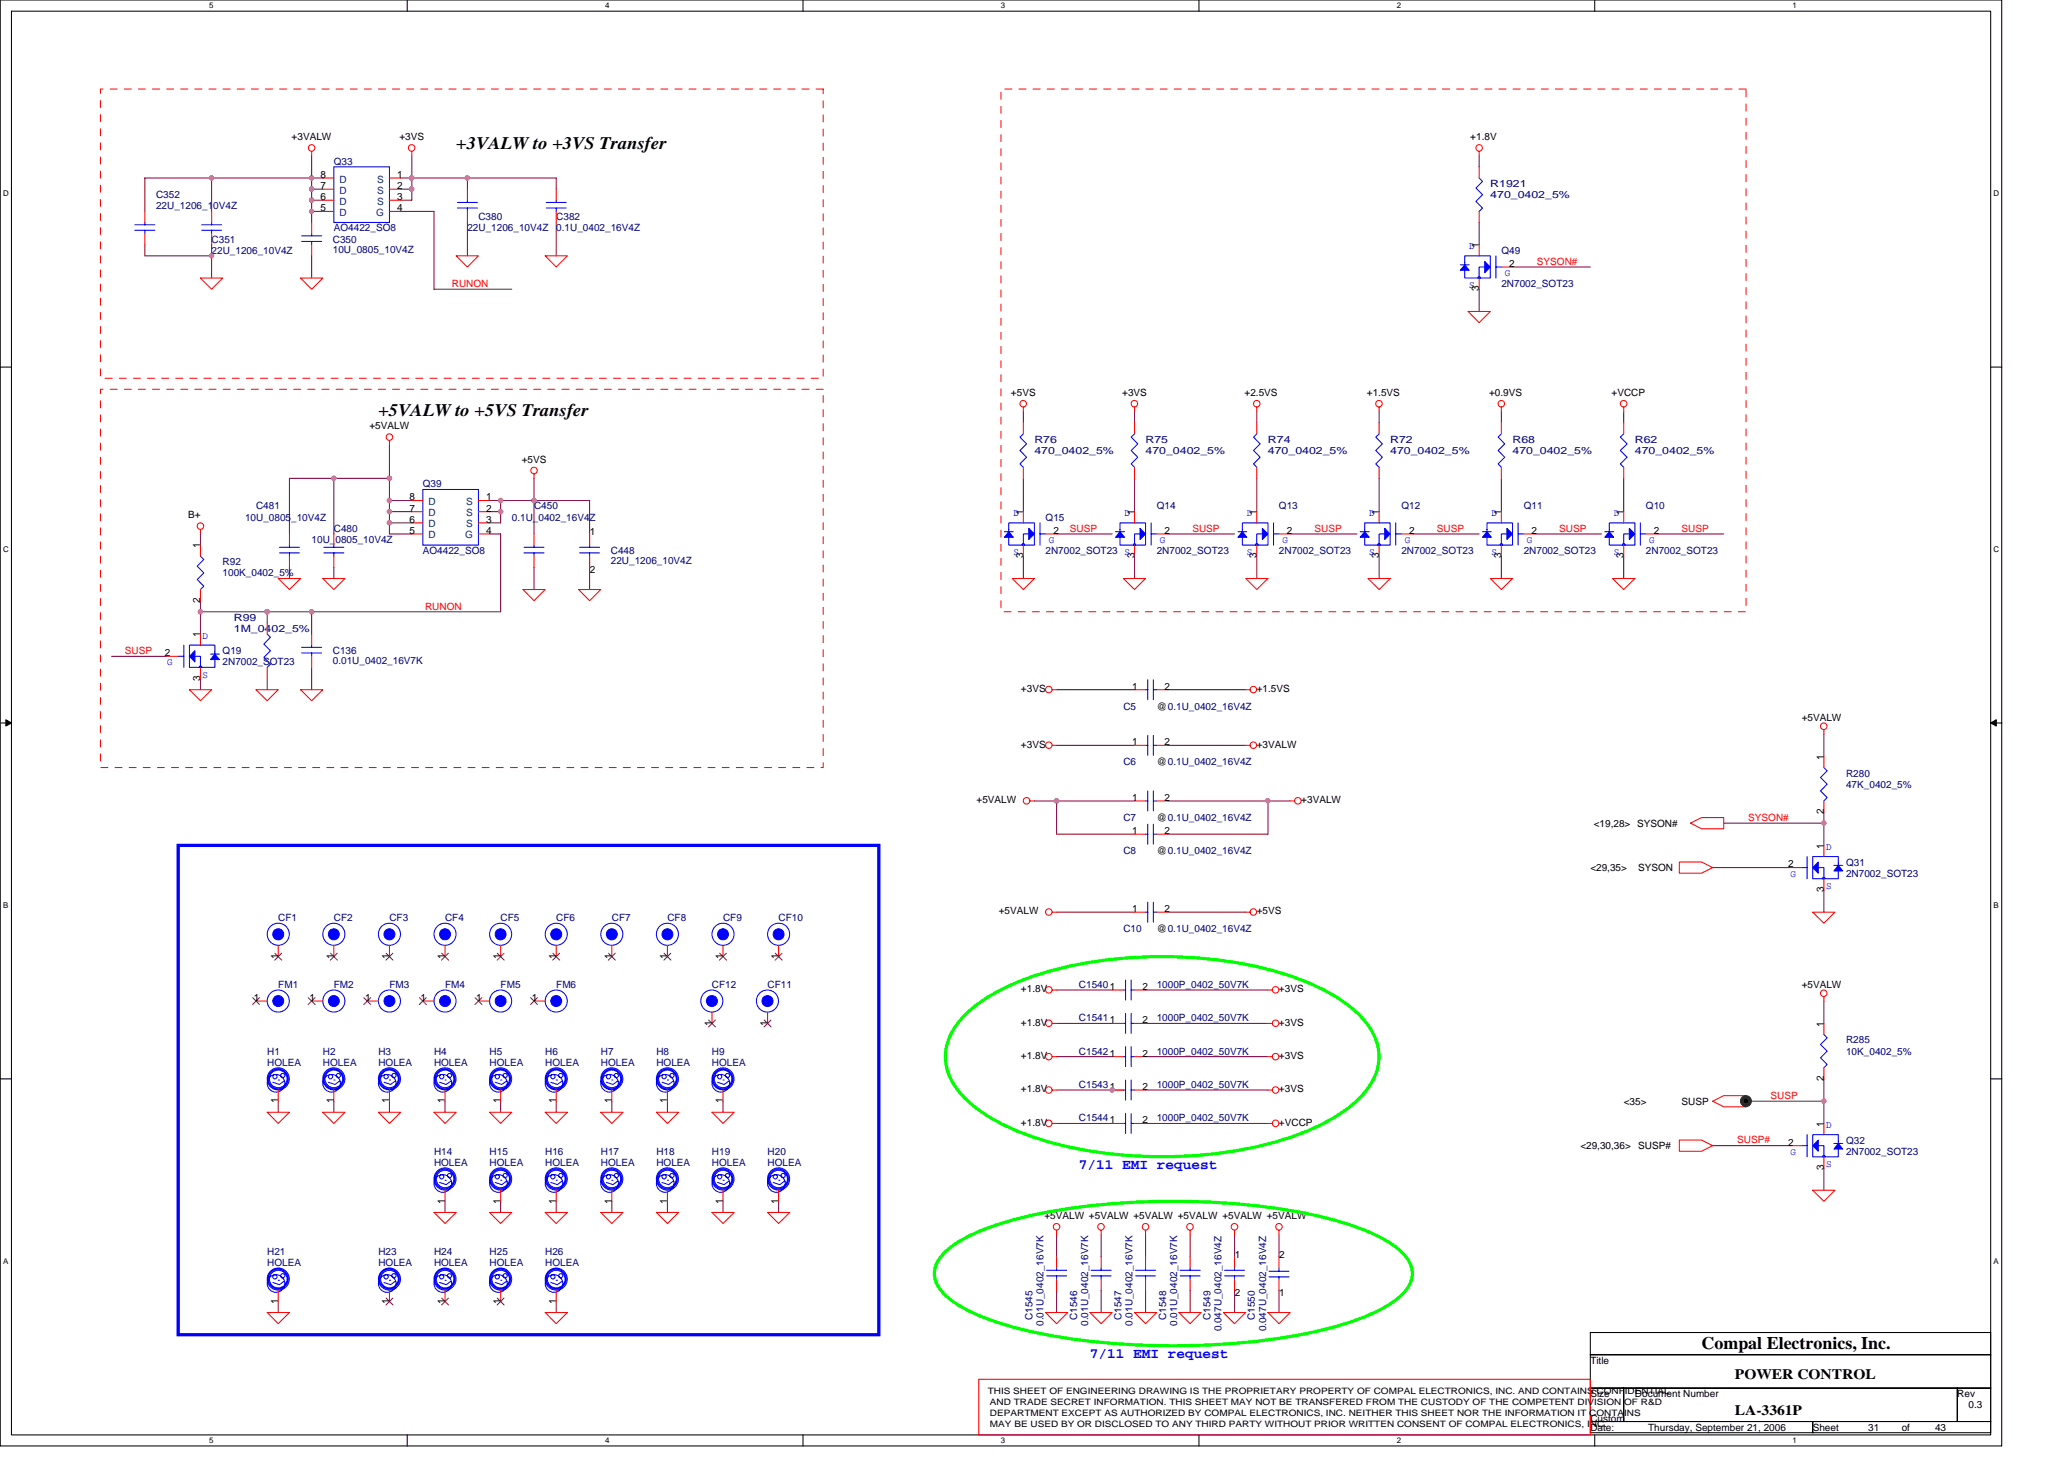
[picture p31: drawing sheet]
<svg xmlns="http://www.w3.org/2000/svg" width="297mm" height="210mm" viewBox="0 0 297 210" stroke-linecap="round" stroke-linejoin="round" font-family="sans-serif">
<defs><g id="words">
<g font-size="2.5">
<text x="65.7" y="21.5">+3VALW to +3VS Transfer</text>
<text x="54.5" y="59.9">+5VALW to +5VS Transfer</text>
<text x="244.9" y="194">Compal Electronics, Inc.</text>
</g>
<g font-size="2.1" fill="#00f">
<text x="155.3" y="168.2">7/11 EMI request</text>
<text x="156.9" y="195.4">7/11 EMI request</text>
</g>
<g font-size="2.1">
<text x="249.7" y="203.5">LA-3361P</text>
<text x="249.7" y="198.4">POWER CONTROL</text>
</g>
<g font-size="1.4">
<text x="42" y="20.2">+3VALW</text>
<text x="57.5" y="20.2">+3VS</text>
<text x="211.6" y="20.2">+1.8V</text>
<text x="46.1" y="25.6">8</text>
<text x="46.1" y="27.2">7</text>
<text x="46.1" y="28.8">6</text>
<text x="57.2" y="25.6">1</text>
<text x="57.2" y="27.2">2</text>
<text x="57.2" y="28.8">3</text>
<text x="46.1" y="30.4">5</text>
<text x="57.2" y="30.4">4</text>
<text x="212.8" y="35.7" transform="rotate(-90 212.8 35.7)">1</text>
<text x="212.8" y="41.9" transform="rotate(-90 212.8 41.9)">3</text>
<text x="217.2" y="38.4">2</text>
<text x="145.5" y="57">+5VS</text>
<text x="161.5" y="57">+3VS</text>
<text x="179.1" y="57">+2.5VS</text>
<text x="196.7" y="57">+1.5VS</text>
<text x="214.3" y="57">+0.9VS</text>
<text x="231.9" y="57">+VCCP</text>
<text x="53.2" y="61.8">+5VALW</text>
<text x="58.9" y="72">8</text>
<text x="70" y="72">1</text>
<text x="75.1" y="66.6">+5VS</text>
<text x="27.1" y="74.6">B+</text>
<text x="58.9" y="73.6">7</text>
<text x="58.9" y="75.2">6</text>
<text x="58.9" y="76.8">5</text>
<text x="70" y="73.6">2</text>
<text x="70" y="75.2">3</text>
<text x="70" y="76.8">4</text>
<text x="84.9" y="77">1</text>
<text x="147.3" y="74.1" transform="rotate(-90 147.3 74.1)">1</text>
<text x="151.6" y="76.8">2</text>
<text x="163.3" y="74.1" transform="rotate(-90 163.3 74.1)">1</text>
<text x="167.6" y="76.8">2</text>
<text x="180.8" y="74.1" transform="rotate(-90 180.8 74.1)">1</text>
<text x="185.2" y="76.8">2</text>
<text x="198.5" y="74.1" transform="rotate(-90 198.5 74.1)">1</text>
<text x="202.8" y="76.8">2</text>
<text x="216" y="74.1" transform="rotate(-90 216 74.1)">1</text>
<text x="220.4" y="76.8">2</text>
<text x="233.7" y="74.1" transform="rotate(-90 233.7 74.1)">1</text>
<text x="238" y="76.8">2</text>
<text x="28.8" y="78.9" transform="rotate(-90 28.8 78.9)">1</text>
<text x="84.9" y="82.4">2</text>
<text x="147.3" y="80.3" transform="rotate(-90 147.3 80.3)">3</text>
<text x="163.3" y="80.3" transform="rotate(-90 163.3 80.3)">3</text>
<text x="180.8" y="80.3" transform="rotate(-90 180.8 80.3)">3</text>
<text x="198.5" y="80.3" transform="rotate(-90 198.5 80.3)">3</text>
<text x="216" y="80.3" transform="rotate(-90 216 80.3)">3</text>
<text x="233.7" y="80.3" transform="rotate(-90 233.7 80.3)">3</text>
<text x="28.8" y="86.7" transform="rotate(-90 28.8 86.7)">2</text>
<text x="23.7" y="94.4">2</text>
<text x="28.8" y="91.7" transform="rotate(-90 28.8 91.7)">1</text>
<text x="28.8" y="97.9" transform="rotate(-90 28.8 97.9)">3</text>
<text x="146.9" y="99.5">+3VS</text>
<text x="162.9" y="99.2">1</text>
<text x="167.6" y="99.2">2</text>
<text x="180.9" y="99.5">+1.5VS</text>
<text x="146.9" y="107.5">+3VS</text>
<text x="162.9" y="107.2">1</text>
<text x="166.5" y="102.1">@0.1U_0402_16V4Z</text>
<text x="167.6" y="107.2">2</text>
<text x="180.9" y="107.5">+3VALW</text>
<text x="259.3" y="103.7">+5VALW</text>
<text x="166.5" y="110.1">@0.1U_0402_16V4Z</text>
<text x="262.5" y="109.3" transform="rotate(-90 262.5 109.3)">1</text>
<text x="140.5" y="115.5">+5VALW</text>
<text x="162.9" y="120">1</text>
<text x="162.9" y="115.2">1</text>
<text x="166.5" y="118.1">@0.1U_0402_16V4Z</text>
<text x="167.6" y="120">2</text>
<text x="167.6" y="115.2">2</text>
<text x="187.3" y="115.5">+3VALW</text>
<text x="229.4" y="118.9">&lt;19,28&gt; SYSON#</text>
<text x="262.5" y="117.2" transform="rotate(-90 262.5 117.2)">2</text>
<text x="166.5" y="122.9">@0.1U_0402_16V4Z</text>
<text x="228.9" y="125.3">&lt;29,35&gt;</text>
<text x="235.8" y="125.3">SYSON</text>
<text x="257.4" y="124.8">2</text>
<text x="262.5" y="122.1" transform="rotate(-90 262.5 122.1)">1</text>
<text x="143.7" y="131.6">+5VALW</text>
<text x="162.9" y="131.2">1</text>
<text x="167.6" y="131.2">2</text>
<text x="180.9" y="131.6">+5VS</text>
<text x="262.5" y="128.4" transform="rotate(-90 262.5 128.4)">3</text>
<text x="40" y="137.9" transform="rotate(-90 40 137.9)">1</text>
<text x="48" y="137.9" transform="rotate(-90 48 137.9)">1</text>
<text x="56" y="137.9" transform="rotate(-90 56 137.9)">1</text>
<text x="64" y="137.9" transform="rotate(-90 64 137.9)">1</text>
<text x="72" y="137.9" transform="rotate(-90 72 137.9)">1</text>
<text x="80" y="137.9" transform="rotate(-90 80 137.9)">1</text>
<text x="88" y="137.9" transform="rotate(-90 88 137.9)">1</text>
<text x="96" y="137.9" transform="rotate(-90 96 137.9)">1</text>
<text x="104" y="137.9" transform="rotate(-90 104 137.9)">1</text>
<text x="112" y="137.9" transform="rotate(-90 112 137.9)">1</text>
<text x="166.5" y="134.1">@0.1U_0402_16V4Z</text>
<text x="36.5" y="144">1</text>
<text x="44.5" y="144">1</text>
<text x="52.5" y="144">1</text>
<text x="60.5" y="144">1</text>
<text x="68.5" y="144">1</text>
<text x="76.5" y="144">1</text>
<text x="146.9" y="142.7">+1.8V</text>
<text x="164.4" y="142.4">2</text>
<text x="184.1" y="142.7">+3VS</text>
<text x="259.3" y="142.1">+5VALW</text>
<text x="102.4" y="147.6" transform="rotate(-90 102.4 147.6)">1</text>
<text x="110.4" y="147.6" transform="rotate(-90 110.4 147.6)">1</text>
<text x="146.9" y="147.6">+1.8V</text>
<text x="164.4" y="147.2">2</text>
<text x="184.1" y="147.6">+3VS</text>
<text x="262.5" y="147.7" transform="rotate(-90 262.5 147.7)">1</text>
<text x="146.9" y="152.4">+1.8V</text>
<text x="164.4" y="152">2</text>
<text x="184.1" y="152.4">+3VS</text>
<text x="262.5" y="155.6" transform="rotate(-90 262.5 155.6)">2</text>
<text x="40" y="158.7" transform="rotate(-90 40 158.7)">1</text>
<text x="48" y="158.7" transform="rotate(-90 48 158.7)">1</text>
<text x="56" y="158.7" transform="rotate(-90 56 158.7)">1</text>
<text x="64" y="158.7" transform="rotate(-90 64 158.7)">1</text>
<text x="72" y="158.7" transform="rotate(-90 72 158.7)">1</text>
<text x="80" y="158.7" transform="rotate(-90 80 158.7)">1</text>
<text x="88" y="158.7" transform="rotate(-90 88 158.7)">1</text>
<text x="96" y="158.7" transform="rotate(-90 96 158.7)">1</text>
<text x="104" y="158.7" transform="rotate(-90 104 158.7)">1</text>
<text x="146.9" y="157.2">+1.8V</text>
<text x="146.9" y="162">+1.8V</text>
<text x="164.4" y="156.8">2</text>
<text x="164.4" y="161.6">2</text>
<text x="184.1" y="162">+VCCP</text>
<text x="184.1" y="157.2">+3VS</text>
<text x="233.7" y="158.9">&lt;35&gt;</text>
<text x="242" y="158.9">SUSP</text>
<text x="227.4" y="165.3">&lt;29,30,36&gt;</text>
<text x="235.8" y="165.3">SUSP#</text>
<text x="257.4" y="164.8">2</text>
<text x="262.5" y="162.1" transform="rotate(-90 262.5 162.1)">1</text>
<text x="64" y="173.2" transform="rotate(-90 64 173.2)">1</text>
<text x="72" y="173.2" transform="rotate(-90 72 173.2)">1</text>
<text x="80" y="173.2" transform="rotate(-90 80 173.2)">1</text>
<text x="88" y="173.2" transform="rotate(-90 88 173.2)">1</text>
<text x="96" y="173.2" transform="rotate(-90 96 173.2)">1</text>
<text x="104" y="173.2" transform="rotate(-90 104 173.2)">1</text>
<text x="112" y="173.2" transform="rotate(-90 112 173.2)">1</text>
<text x="262.5" y="168.4" transform="rotate(-90 262.5 168.4)">3</text>
<text x="150.3" y="175.4">+5VALW +5VALW +5VALW +5VALW +5VALW +5VALW</text>
<text x="177.7" y="181">1</text>
<text x="184.1" y="181">2</text>
<text x="40" y="187.6" transform="rotate(-90 40 187.6)">1</text>
<text x="56" y="187.6" transform="rotate(-90 56 187.6)">1</text>
<text x="64" y="187.6" transform="rotate(-90 64 187.6)">1</text>
<text x="72" y="187.6" transform="rotate(-90 72 187.6)">1</text>
<text x="80" y="187.6" transform="rotate(-90 80 187.6)">1</text>
<text x="177.7" y="186.4">2</text>
<text x="184.1" y="186.4">1</text>
<text x="228.9" y="196.2">Title</text>
<text x="228.9" y="201">Size</text>
<text x="235.3" y="201">Document Number</text>
<text x="281.7" y="201">Rev</text>
<text x="283.3" y="202.6">0.3</text>
<text x="228.9" y="205.8">Date:</text>
<text x="228.9" y="204.5">Custom</text>
<text x="237.2" y="205.8">Thursday, September 21, 2006</text>
<text x="260.9" y="205.8">Sheet</text>
<text x="268.9" y="205.8">31</text>
<text x="273.7" y="205.8">of</text>
<text x="278.5" y="205.8">43</text>
</g>
<g font-size="1.4" fill="#000080">
<text x="48" y="23.7">Q33</text>
<text x="22.5" y="28.5">C352</text>
<text x="214.5" y="26.9">R1921</text>
<text x="214.5" y="28.5">470_0402_5%</text>
<text x="22.5" y="30.1">22U_1206_10V4Z</text>
<text x="30.5" y="34.9">C351</text>
<text x="47.9" y="34.9">C350</text>
<text x="48" y="33.3">AO4422_SO8</text>
<text x="67.3" y="33.3">22U_1206_10V4Z</text>
<text x="68.9" y="31.7">C380</text>
<text x="80" y="31.7">C382</text>
<text x="80" y="33.3">0.1U_0402_16V4Z</text>
<text x="30.5" y="36.5">22U_1206_10V4Z</text>
<text x="47.9" y="36.3">10U_0805_10V4Z</text>
<text x="216.1" y="36.5">Q49</text>
<text x="216.1" y="41.3">2N7002_SOT23</text>
<text x="148.9" y="63.7">R76</text>
<text x="148.9" y="65.3">470_0402_5%</text>
<text x="164.9" y="63.7">R75</text>
<text x="164.9" y="65.3">470_0402_5%</text>
<text x="182.5" y="63.7">R74</text>
<text x="182.5" y="65.3">470_0402_5%</text>
<text x="200.1" y="63.7">R72</text>
<text x="200.1" y="65.3">470_0402_5%</text>
<text x="217.7" y="63.7">R68</text>
<text x="217.7" y="65.3">470_0402_5%</text>
<text x="235.3" y="63.7">R62</text>
<text x="235.3" y="65.3">470_0402_5%</text>
<text x="60.9" y="70.1">Q39</text>
<text x="35.3" y="74.9">10U_0805_10V4Z</text>
<text x="36.8" y="73.3">C481</text>
<text x="48" y="76.5">C480</text>
<text x="73.7" y="74.9">0.1U_0402_16V4Z</text>
<text x="76.9" y="73.3">C450</text>
<text x="150.5" y="74.9">Q15</text>
<text x="166.5" y="73.3">Q14</text>
<text x="184.1" y="73.3">Q13</text>
<text x="201.7" y="73.3">Q12</text>
<text x="219.3" y="73.3">Q11</text>
<text x="236.9" y="73.3">Q10</text>
<text x="32" y="81.3">R92</text>
<text x="32" y="82.9">100K_0402_5%</text>
<text x="44.8" y="78.1">10U_0805_10V4Z</text>
<text x="60.9" y="79.7">AO4422_SO8</text>
<text x="87.9" y="79.7">C448</text>
<text x="87.9" y="81.2">22U_1206_10V4Z</text>
<text x="150.5" y="79.7">2N7002_SOT23 S</text>
<text x="166.5" y="79.7">2N7002_SOT23</text>
<text x="184.1" y="79.7">2N7002_SOT23</text>
<text x="201.7" y="79.7">2N7002_SOT23</text>
<text x="219.3" y="79.7">2N7002_SOT23</text>
<text x="236.9" y="79.7">2N7002_SOT23</text>
<text x="33.7" y="89.3">R99</text>
<text x="32" y="94.1">Q19</text>
<text x="32" y="95.7">2N7002_SOT23</text>
<text x="33.7" y="90.9">1M_0402_5%</text>
<text x="47.9" y="94.1">C136</text>
<text x="47.9" y="95.5">0.01U_0402_16V7K</text>
<text x="161.7" y="102.1">C5</text>
<text x="161.7" y="110.1">C6</text>
<text x="265.7" y="111.7">R280</text>
<text x="265.7" y="113.3">47K_0402_5%</text>
<text x="161.7" y="118.1">C7</text>
<text x="161.7" y="122.9">C8</text>
<text x="265.7" y="124.5">Q31</text>
<text x="265.7" y="126.1">2N7002_SOT23</text>
<text x="40" y="132.5">CF1</text>
<text x="48" y="132.5">CF2</text>
<text x="56" y="132.5">CF3</text>
<text x="64" y="132.5">CF4</text>
<text x="72" y="132.5">CF5</text>
<text x="80" y="132.5">CF6</text>
<text x="88" y="132.5">CF7</text>
<text x="96.1" y="132.5">CF8</text>
<text x="104.1" y="132.5">CF9</text>
<text x="112.1" y="132.5">CF10</text>
<text x="161.7" y="134.1">C10</text>
<text x="40" y="142.1">FM1</text>
<text x="48" y="142.1">FM2</text>
<text x="56" y="142.1">FM3</text>
<text x="64" y="142.1">FM4</text>
<text x="72" y="142.1">FM5</text>
<text x="80" y="142.1">FM6</text>
<text x="102.5" y="142.1">CF12</text>
<text x="110.5" y="142.1">CF11</text>
<text x="155.3" y="142.1">C15401</text>
<text x="166.5" y="142.1">1000P_0402_50V7K</text>
<text x="155.3" y="146.9">C15411</text>
<text x="166.5" y="146.9">1000P_0402_50V7K</text>
<text x="38.5" y="151.7">H1</text>
<text x="38.5" y="153.3">HOLEA</text>
<text x="46.5" y="151.7">H2</text>
<text x="46.5" y="153.3">HOLEA</text>
<text x="54.5" y="151.7">H3</text>
<text x="54.5" y="153.3">HOLEA</text>
<text x="62.5" y="151.7">H4</text>
<text x="62.5" y="153.3">HOLEA</text>
<text x="70.5" y="151.7">H5</text>
<text x="70.5" y="153.3">HOLEA</text>
<text x="78.5" y="151.7">H6</text>
<text x="78.5" y="153.3">HOLEA</text>
<text x="86.5" y="151.7">H7</text>
<text x="86.5" y="153.3">HOLEA</text>
<text x="94.5" y="151.7">H8</text>
<text x="94.5" y="153.3">HOLEA</text>
<text x="102.5" y="151.7">H9</text>
<text x="102.5" y="153.3">HOLEA</text>
<text x="155.3" y="151.7">C15421</text>
<text x="166.5" y="151.7">1000P_0402_50V7K</text>
<text x="265.7" y="150.1">R285</text>
<text x="265.7" y="151.7">10K_0402_5%</text>
<text x="155.3" y="156.5">C15431</text>
<text x="155.3" y="161.3">C15441</text>
<text x="166.5" y="156.5">1000P_0402_50V7K</text>
<text x="166.5" y="161.3">1000P_0402_50V7K</text>
<text x="62.5" y="166.1">H14</text>
<text x="62.5" y="167.7">HOLEA</text>
<text x="70.5" y="166.1">H15</text>
<text x="70.5" y="167.7">HOLEA</text>
<text x="78.5" y="166.1">H16</text>
<text x="78.5" y="167.7">HOLEA</text>
<text x="86.5" y="166.1">H17</text>
<text x="86.5" y="167.7">HOLEA</text>
<text x="94.5" y="166.1">H18</text>
<text x="94.5" y="167.7">HOLEA</text>
<text x="102.5" y="166.1">H19</text>
<text x="102.5" y="167.7">HOLEA</text>
<text x="110.5" y="166.1">H20</text>
<text x="110.5" y="167.7">HOLEA</text>
<text x="265.7" y="164.5">Q32</text>
<text x="265.7" y="166.1">2N7002_SOT23</text>
<text x="38.5" y="180.5">H21</text>
<text x="38.5" y="182.1">HOLEA</text>
<text x="54.5" y="180.5">H23</text>
<text x="54.5" y="182.1">HOLEA</text>
<text x="62.5" y="180.5">H24</text>
<text x="62.5" y="182.1">HOLEA</text>
<text x="70.5" y="180.5">H25</text>
<text x="70.5" y="182.1">HOLEA</text>
<text x="78.5" y="180.5">H26</text>
<text x="78.5" y="182.1">HOLEA</text>
<text x="148.6" y="189.9" transform="rotate(-90 148.6 189.9)">C1545</text>
<text x="150.2" y="190.8" transform="rotate(-90 150.2 190.8)">0.01U_0402_16V7K</text>
<text x="155" y="189.9" transform="rotate(-90 155 189.9)">C1546</text>
<text x="156.6" y="190.8" transform="rotate(-90 156.6 190.8)">0.01U_0402_16V7K</text>
<text x="161.4" y="189.9" transform="rotate(-90 161.4 189.9)">C1547</text>
<text x="163" y="190.8" transform="rotate(-90 163 190.8)">0.01U_0402_16V7K</text>
<text x="167.8" y="189.9" transform="rotate(-90 167.8 189.9)">C1548</text>
<text x="169.4" y="190.8" transform="rotate(-90 169.4 190.8)">0.01U_0402_16V7K</text>
<text x="174.2" y="189.9" transform="rotate(-90 174.2 189.9)">C1549</text>
<text x="175.8" y="191.6" transform="rotate(-90 175.8 191.6)">0.047U_0402_16V4Z</text>
<text x="180.6" y="189.9" transform="rotate(-90 180.6 189.9)">C1550</text>
<text x="182.2" y="191.6" transform="rotate(-90 182.2 191.6)">0.047U_0402_16V4Z</text>
</g>
<g font-size="1.4" fill="#004080">
<text x="48.8" y="26.3">D</text>
<text x="48.8" y="27.9">D</text>
<text x="48.8" y="29.5">D</text>
<text x="54.3" y="26.3">S</text>
<text x="54.3" y="27.9">S</text>
<text x="54.3" y="29.5">S</text>
<text x="48.8" y="31.1">D</text>
<text x="54.1" y="31.1">G</text>
<text x="61.7" y="72.7">D</text>
<text x="61.7" y="74.3">D</text>
<text x="61.7" y="75.9">D</text>
<text x="61.7" y="77.5">D</text>
<text x="66.9" y="77.5">G</text>
<text x="67.1" y="72.7">S</text>
<text x="67.1" y="74.3">S</text>
<text x="67.1" y="75.9">S</text>
</g>
<g font-size="1.4" fill="#00f">
<text x="211.4" y="35.9">D</text>
<text x="211.4" y="41.5">S</text>
<text x="216.6" y="39.7">G</text>
<text x="145.8" y="74.3">D</text>
<text x="161.8" y="74.3">D</text>
<text x="179.4" y="74.3">D</text>
<text x="197" y="74.3">D</text>
<text x="214.6" y="74.3">D</text>
<text x="232.2" y="74.3">D</text>
<text x="145.8" y="79.9">S</text>
<text x="150.9" y="78.1">G</text>
<text x="166.9" y="78.1">G</text>
<text x="179.4" y="79.9">S</text>
<text x="184.5" y="78.1">G</text>
<text x="197" y="79.9">S</text>
<text x="202.2" y="78.1">G</text>
<text x="214.6" y="79.9">S</text>
<text x="219.7" y="78.1">G</text>
<text x="232.2" y="79.9">S</text>
<text x="237.4" y="78.1">G</text>
<text x="24" y="95.7">G</text>
<text x="29.2" y="91.9">D</text>
<text x="29.2" y="97.5">S</text>
<text x="262.8" y="122.3">D</text>
<text x="257.7" y="126.1">G</text>
<text x="262.8" y="127.9">S</text>
<text x="257.7" y="166.1">G</text>
<text x="262.8" y="162.3">D</text>
<text x="262.8" y="167.9">S</text>
</g>
<g font-size="1.4" fill="#f00">
<text x="65" y="41.3">RUNON</text>
<text x="221.2" y="38.1">SYSON#</text>
<text x="154" y="76.5">SUSP</text>
<text x="171.6" y="76.5">SUSP</text>
<text x="189.2" y="76.5">SUSP</text>
<text x="206.8" y="76.5">SUSP</text>
<text x="224.4" y="76.5">SUSP</text>
<text x="242" y="76.5">SUSP</text>
<text x="61.2" y="87.7">RUNON</text>
<text x="18" y="94.1">SUSP</text>
<text x="251.6" y="118.1">SYSON#</text>
<text x="254.8" y="158.1">SUSP</text>
<text x="250" y="164.5">SUSP#</text>
</g>
<g font-size="1.3">
<text x="142.2" y="200.5">THIS SHEET OF ENGINEERING DRAWING IS THE PROPRIETARY PROPERTY OF COMPAL ELECTRONICS, INC. AND CONTAINS CONFIDENTIAL</text>
<text x="142.5" y="202.1">AND TRADE SECRET INFORMATION. THIS SHEET MAY NOT BE TRANSFERED FROM THE CUSTODY OF THE COMPETENT DIVISION OF R&amp;D</text>
<text x="142.5" y="203.7">DEPARTMENT EXCEPT AS AUTHORIZED BY COMPAL ELECTRONICS, INC. NEITHER THIS SHEET NOR THE INFORMATION IT CONTAINS</text>
<text x="142.5" y="205.3">MAY BE USED BY OR DISCLOSED TO ANY THIRD PARTY WITHOUT PRIOR WRITTEN CONSENT OF COMPAL ELECTRONICS, INC.</text>
</g>
<g font-size="1.1">
<text x="30.1" y="1.2">5</text>
<text x="87.1" y="1.2">4</text>
<text x="144" y="1.2">3</text>
<text x="201" y="1.2">2</text>
<text x="258" y="1.2">1</text>
<text x=".4" y="28.2">D</text>
<text x="286.9" y="28.2">D</text>
<text x=".4" y="79.4">C</text>
<text x="286.9" y="79.4">C</text>
<text x=".4" y="130.6">B</text>
<text x="286.9" y="130.6">B</text>
<text x=".4" y="181.8">A</text>
<text x="286.9" y="181.8">A</text>
<text x="30.1" y="207.6">5</text>
<text x="87.1" y="207.6">4</text>
<text x="144" y="207.6">3</text>
<text x="201" y="207.6">2</text>
<text x="258" y="207.6">1</text>
</g>
</g></defs>
<path d="M0 0h288.1v208h-288.1zM1.6 1.6h284.9v204.8h-284.9z" fill="none" stroke="#000" stroke-width=".15"/>
<g fill="#fff">
<path d="M30.1 .2h.6v1.2h-.6z"/>
<path d="M30.1 206.6h.6v1.3h-.6z"/>
</g>
<path d="M58.6 0v1.6M58.6 206.4v1.6" fill="none" stroke="#000" stroke-width=".15"/>
<g fill="#fff">
<path d="M87.1 .2h.6v1.2h-.6z"/>
<path d="M87.1 206.6h.6v1.3h-.6z"/>
</g>
<path d="M115.6 0v1.6M115.6 206.4v1.6" fill="none" stroke="#000" stroke-width=".15"/>
<g fill="#fff">
<path d="M144 .2h.6v1.2h-.6z"/>
<path d="M144 206.6h.6v1.3h-.6z"/>
</g>
<path d="M172.5 0v1.6M172.5 206.4v1.6" fill="none" stroke="#000" stroke-width=".15"/>
<g fill="#fff">
<path d="M201 .2h.6v1.2h-.6z"/>
<path d="M201 206.6h.6v1.3h-.6z"/>
</g>
<path d="M229.5 0v1.6M229.5 206.4v1.6" fill="none" stroke="#000" stroke-width=".15"/>
<g fill="#fff">
<path d="M258 .2h.6v1.2h-.6z"/>
<path d="M258 206.6h.6v1.3h-.6z"/>
<path d="M.4 27.2h.8v1.3h-.8z"/>
<path d="M286.9 27.2h.8v1.3h-.8z"/>
<path d="M.4 78.4h.8v1.3h-.8z"/>
<path d="M286.9 78.4h.8v1.3h-.8z"/>
</g>
<path d="M0 52.8h1.6M286.5 52.8h1.6" fill="none" stroke="#000" stroke-width=".15"/>
<g fill="#fff">
<path d="M.4 129.6h.8v1.3h-.8z"/>
<path d="M286.9 129.6h.7v1.3h-.7z"/>
</g>
<path d="M0 104h1.6M286.5 104h1.6" fill="none" stroke="#000" stroke-width=".15"/>
<path d="M.8 103.5l.8 .5-.8 .5zM286.5 104l.8-.5v1z" fill="#000" stroke="#000" stroke-width=".14"/>
<g fill="#fff">
<path d="M.4 180.8h.8v1.3h-.8z"/>
<path d="M286.9 180.8h.7v1.3h-.7z"/>
</g>
<path d="M0 155.2h1.6M286.5 155.2h1.6M228.9 191.7h57.6v3.2h-57.6zM228.9 194.9h57.6v4.8h-57.6zM228.9 199.7h4.8v4.8h-4.8zM233.7 199.7h48v4.8h-48zM281.7 199.7h4.8v4.8h-4.8zM228.9 204.5h32v1.6h-32zM260.9 204.5h25.6v1.6h-25.6z" fill="none" stroke="#000" stroke-width=".15"/>
<g fill="none" stroke="#800040" stroke-width=".15">
<path d="M20.8 35.2v1.6h9.7M30.5 25.6v4.8M30.5 35.2v4.8M44.8 30.4h1.7M44.8 28.8h1.7M44.8 22.4v9.6M44.8 36.8v3.2M44.8 27.2h1.7M46.5 25.6h-25.7v4.8M57.7 30.4h4.8v11.2h11.2M57.7 25.6h22.3v1.6M57.7 27.2h1.6"/>
<path d="M59.3 22.4v6.4h-1.6M67.3 25.6v1.6M67.3 32v4.8M80 32v4.8M212.9 22.4v1.6M212.9 32v3.2M217.7 38.4h11.2M147.3 59.2v1.6M163.3 59.2v1.6M180.9 59.2v1.6M198.5 59.2v1.6M212.9 41.6v3.2"/>
<path d="M216.1 59.2v1.6M233.7 59.2v1.6M28.8 76.8v1.6M48 68.8v8M56 64v12.8h3.3M56 72h3.3M56 68.8h-14.3v8M56 75.2h3.3M56 73.6h3.3M70.5 76.8h1.5v11.2h-43.2M70.5 72h14.4v4.8M70.5 73.6h1.5"/>
<path d="M72 72v3.2h-1.5M76.9 68.8v8M147.3 68.8v4.8M152.1 76.8h8M163.3 68.8v4.8M168.1 76.8h9.6M180.9 68.8v4.8M185.7 76.8h9.6M198.5 68.8v4.8M203.3 76.8h9.6M216.1 68.8v4.8M220.9 76.8h9.6"/>
<path d="M233.7 68.8v4.8M238.5 76.8h9.6M16 94.4h8M28.8 86.4v4.8M28.8 97.6v1.6M38.5 88v1.6M38.5 97.6v1.6M41.7 81.6v1.6M44.8 88v3.2M44.8 96v3.2M48 81.6v1.6M76.9 81.6v3.2"/>
<path d="M84.9 81.6v3.2M147.3 80v3.2M152.1 99.2h11.2M163.3 80v3.2M168.1 99.2h11.2M180.9 80v3.2M198.5 80v3.2M216.1 80v3.2M233.7 80v3.2M148.9 115.2h14.4M152.1 107.2h11.2M152.1 115.2v4.8h11.2"/>
<path d="M168.1 107.2h11.2M168.1 115.2h17.6M182.5 115.2v4.8h-14.4M248.1 118.4h14.4M262.5 105.6v3.2M262.5 116.8v4.8M152.1 131.2h11.2M168.1 131.2h11.2M246.5 124.8h11.2M262.5 128v3.2M40 158.4v1.6M48 158.4v1.6"/>
<path d="M56 158.4v1.6M64 158.4v1.6M72 158.4v1.6M80 158.4v1.6M88.1 158.4v1.6M96.1 158.4v1.6M104.1 158.4v1.6M152.1 147.2h8M152.1 142.4h8M152.1 152h8M152.1 156.8h9.6M164.9 147.2h17.6"/>
<path d="M164.9 142.4h17.6M164.9 152h17.6M164.9 156.8h17.6M251.3 158.4h11.2M262.5 144v3.2M262.5 155.2v6.4M64 172.8v1.6M72 172.8v1.6M80 172.8v1.6M88.1 172.8v1.6M96.1 172.8v1.6M104.1 172.8v1.6"/>
<path d="M112.1 172.8v1.6M152.1 177.6v3.2M152.1 161.6h8M158.5 177.6v3.2M164.9 161.6h17.6M164.9 177.6v3.2M171.3 177.6v3.2M177.7 177.6v3.2M184.1 177.6v3.2M246.5 164.8h11.2M262.5 168v3.2M40 187.2v1.6"/>
<path d="M80 187.2v1.6M152.1 185.6v3.2M158.5 185.6v3.2M164.9 185.6v3.2M171.3 185.6v3.2M177.7 185.6v3.2M184.1 185.6v3.2"/>
</g>
<g fill="#f0f" stroke="#f0f" stroke-width=".15">
<circle cx="262.5" cy="118.4" r=".31"/>
<circle cx="38.4" cy="88" r=".32"/>
<circle cx="56" cy="73.6" r=".31"/>
<circle cx="72.1" cy="73.6" r=".31"/>
<circle cx="48" cy="68.8" r=".31"/>
<circle cx="44.8" cy="30.4" r=".31"/>
<circle cx="44.8" cy="25.6" r=".31"/>
<circle cx="56" cy="75.2" r=".32"/>
<circle cx="56" cy="72" r=".32"/>
<circle cx="56" cy="68.8" r=".31"/>
<circle cx="44.8" cy="88" r=".32"/>
<circle cx="28.8" cy="88" r=".32"/>
<circle cx="44.8" cy="28.8" r=".31"/>
<circle cx="30.4" cy="25.6" r=".31"/>
<circle cx="44.8" cy="27.2" r=".32"/>
<circle cx="76.8" cy="72" r=".32"/>
<circle cx="72" cy="72" r=".32"/>
<circle cx="59.2" cy="25.6" r=".31"/>
<circle cx="152.1" cy="115.2" r=".32"/>
<circle cx="182.5" cy="115.2" r=".32"/>
<circle cx="67.2" cy="25.6" r=".31"/>
<circle cx="59.2" cy="27.2" r=".32"/>
<circle cx="160.1" cy="156.8" r=".31"/>
<circle cx="262.5" cy="158.4" r=".31"/>
<circle cx="30.4" cy="36.8" r=".31"/>
</g>
<g fill="none" stroke="#f00" stroke-width=".15">
<path d="M20.8 30.4v1.6M20.8 33.6v1.6M30.5 30.4v1.6M30.5 33.6v1.6M44.8 21.8v.6M44.8 32v1.6M44.8 35.2v1.6M46.5 25.6h1.5M46.5 27.2h1.5M46.5 28.8h1.5M46.5 30.4h1.5M56 25.6h1.7"/>
<path d="M56 27.2h1.7M56 28.8h1.7M56 30.4h1.7M59.3 21.8v.6M65.7 36.8h3.2l-1.6 1.6zM67.3 27.2v1.6M67.3 30.4v1.6M78.5 36.8h3.2l-1.7 1.6zM80 27.2v1.6M80 30.4v1.6M212.9 21.8v.6M212.9 24v1.6"/>
<path d="M212.9 30.4v1.6M212.9 35.2v1.6M216.1 38.4h1.6M28.8 40h3.2l-1.5 1.6zM43.3 40h3.2l-1.7 1.6zM147.3 58.6v.6M163.3 58.6v.6M180.9 58.6v.6M198.5 58.6v.6M211.3 44.8h3.2l-1.6 1.6zM212.9 40v1.6M216.1 58.6v.6"/>
<path d="M233.7 58.6v.6M28.8 76.2v.6M28.8 78.4v1.6M41.7 76.8v1.6M48 76.8v1.6M56 63.4v.6M59.3 76.8h1.6M59.3 72h1.6M59.3 73.6h1.6M59.3 75.2h1.6M68.9 76.8h1.6M68.9 72h1.6"/>
<path d="M68.9 73.6h1.6M68.9 75.2h1.6M76.9 68.2v.6M76.9 76.8v1.6M84.9 76.8v1.6M147.3 60.8v1.6M147.3 67.2v1.6M147.3 73.6v1.6M147.3 78.4v1.6M150.5 76.8h1.6M163.3 60.8v1.6M163.3 67.2v1.6"/>
<path d="M163.3 73.6v1.6M163.3 78.4v1.6M166.5 76.8h1.6M180.9 60.8v1.6M180.9 67.2v1.6M180.9 73.6v1.6M180.9 78.4v1.6M184.1 76.8h1.6M198.5 60.8v1.6M198.5 67.2v1.6M198.5 73.6v1.6M198.5 78.4v1.6"/>
<path d="M201.7 76.8h1.6M216.1 60.8v1.6M216.1 67.2v1.6M216.1 73.6v1.6M216.1 78.4v1.6M219.3 76.8h1.6M233.7 60.8v1.6M233.7 67.2v1.6M233.7 73.6v1.6M233.7 78.4v1.6M236.9 76.8h1.6M24 94.4h1.7"/>
<path d="M27.3 99.2h3.2l-1.7 1.6zM28.8 84.8v1.6M28.8 91.2v1.6M28.8 96v1.6M36.8 99.2h3.2l-1.5 1.6zM38.5 89.6v1.6M38.5 96v1.6M40 83.2h3.3l-1.6 1.6zM41.7 80v1.6M43.3 99.2h3.2l-1.7 1.6zM44.8 91.2v1.6M44.8 94.4v1.6"/>
<path d="M46.5 83.2h3.2l-1.7 1.6zM48 80v1.6M75.3 84.8h3.2l-1.6 1.6zM76.9 80v1.6M83.3 84.8h3.2l-1.6 1.6zM84.9 80v1.6M145.7 83.2h3.2l-1.6 1.6zM151.4 99.2h.7M161.7 83.2h3.2l-1.6 1.6zM163.3 99.2h1.6M166.5 99.2h1.6M179.3 83.2h3.2l-1.6 1.6z"/>
<path d="M179.3 99.2h.6M196.9 83.2h3.2l-1.6 1.6zM214.5 83.2h3.2l-1.6 1.6zM232.1 83.2h3.2l-1.6 1.6zM148.2 115.2h.7M151.4 107.2h.7M163.3 107.2h1.6M163.3 115.2h1.6M166.5 107.2h1.6M166.5 115.2h1.6M179.3 107.2h.6M185.7 115.2h.6"/>
<path d="M243.3 118.4l1.6-.8h3.2v1.6h-3.2zM262.5 105v.6M262.5 108.8v1.6M262.5 115.2v1.6M40 136v1.6M48 136v1.6M56 136v1.6M64 136v1.6M72 136v1.6M80 136v1.6M88.1 136v1.6M96.1 136v1.6"/>
<path d="M104.1 136v1.6M112.1 136v1.6M151.4 131.2h.7M163.3 131.2h1.6M163.3 120h1.6M166.5 131.2h1.6M166.5 120h1.6M179.3 131.2h.6M241.7 124h3.2l1.6 .8-1.6 .8h-3.2zM257.7 124.8h1.6M260.9 131.2h3.2l-1.6 1.6zM262.5 121.6v1.6"/>
<path d="M262.5 126.4v1.6M36.8 144h1.7M40 156.8v1.6M44.8 144h1.7M48 156.8v1.6M52.8 144h1.7M56 156.8v1.6M60.9 144h1.6M64 156.8v1.6M68.9 144h1.6M72 156.8v1.6M76.9 144h1.6"/>
<path d="M80 156.8v1.6M88.1 156.8v1.6M96.1 156.8v1.6M102.5 145.6v1.6M104.1 156.8v1.6M110.5 145.6v1.6M151.4 142.4h.7M151.4 156.8h.7M151.4 147.2h.7M151.4 152h.7M160.1 142.4h1.6M160.1 156.8h1.6"/>
<path d="M160.1 147.2h1.6M160.1 152h1.6M163.3 142.4h1.6M163.3 156.8h1.6M163.3 147.2h1.6M163.3 152h1.6M182.5 142.4h.6M182.5 156.8h.6M182.5 147.2h.6M182.5 152h.6M246.5 158.4l1.6-.8h3.2v1.6h-3.2zM262.5 143.4v.6"/>
<path d="M262.5 147.2v1.6M262.5 153.6v1.6M38.5 160h3.2l-1.7 1.6zM46.5 160h3.2l-1.7 1.6zM54.5 160h3.2l-1.7 1.6zM62.5 160h3.2l-1.7 1.6zM62.5 174.4h3.2l-1.7 1.6zM64 171.2v1.6M70.5 160h3.2l-1.7 1.6zM70.5 174.4h3.2l-1.7 1.6zM72 171.2v1.6M78.5 160h3.2l-1.7 1.6z"/>
<path d="M78.5 174.4h3.2l-1.7 1.6zM80 171.2v1.6M86.5 174.4h3.2l-1.6 1.6zM86.5 160h3.2l-1.6 1.6zM88.1 171.2v1.6M94.5 160h3.2l-1.6 1.6zM94.5 174.4h3.2l-1.6 1.6zM96.1 171.2v1.6M102.5 160h3.2l-1.6 1.6zM102.5 174.4h3.2l-1.6 1.6zM104.1 171.2v1.6M110.5 174.4h3.2l-1.6 1.6z"/>
<path d="M112.1 171.2v1.6M151.4 161.6h.7M152.1 177v.6M158.5 177v.6M160.1 161.6h1.6M163.3 161.6h1.6M164.9 177v.6M171.3 177v.6M177.7 177v.6M182.5 161.6h.6M184.1 177v.6M241.7 164h3.2l1.6 .8-1.6 .8h-3.2z"/>
<path d="M257.7 164.8h1.6M260.9 171.2h3.2l-1.6 1.6zM262.5 161.6v1.6M262.5 166.4v1.6M38.5 188.8h3.2l-1.7 1.6zM40 185.6v1.6M56 185.6v1.6M64 185.6v1.6M72 185.6v1.6M78.5 188.8h3.2l-1.7 1.6zM80 185.6v1.6M140.9 198.4h88v8h-88z"/>
<path d="M150.5 188.8h3.2l-1.6 1.6zM152.1 180.8v1.6M152.1 184v1.6M156.9 188.8h3.2l-1.6 1.6zM158.5 180.8v1.6M158.5 184v1.6M163.3 188.8h3.2l-1.6 1.6zM164.9 180.8v1.6M164.9 184v1.6M169.7 188.8h3.2l-1.6 1.6zM171.3 180.8v1.6M171.3 184v1.6"/>
<path d="M176.1 188.8h3.2l-1.6 1.6zM177.7 180.8v1.6M177.7 184v1.6M182.5 188.8h3.2l-1.6 1.6zM184.1 180.8v1.6M184.1 184v1.6"/>
<circle cx="44.8" cy="21.3" r=".47"/>
<circle cx="59.2" cy="21.3" r=".47"/>
<circle cx="212.9" cy="21.3" r=".47"/>
<circle cx="147.2" cy="58.1" r=".47"/>
<circle cx="163.3" cy="58.1" r=".47"/>
<circle cx="180.9" cy="58.1" r=".47"/>
<circle cx="198.5" cy="58.1" r=".47"/>
<circle cx="216.1" cy="58.1" r=".47"/>
<circle cx="233.7" cy="58.1" r=".47"/>
<circle cx="28.8" cy="75.7" r=".47"/>
<circle cx="56" cy="62.9" r=".47"/>
<circle cx="76.8" cy="67.7" r=".47"/>
<circle cx="150.9" cy="99.2" r=".47"/>
<circle cx="180.4" cy="99.2" r=".47"/>
<circle cx="147.7" cy="115.2" r=".47"/>
<circle cx="150.9" cy="107.2" r=".47"/>
<circle cx="180.4" cy="107.2" r=".47"/>
<circle cx="186.8" cy="115.2" r=".47"/>
<circle cx="262.5" cy="104.5" r=".47"/>
<circle cx="150.9" cy="131.2" r=".47"/>
<circle cx="180.4" cy="131.2" r=".47"/>
<circle cx="150.9" cy="142.4" r=".47"/>
<circle cx="150.9" cy="147.2" r=".47"/>
<circle cx="150.9" cy="156.8" r=".47"/>
<circle cx="150.9" cy="152" r=".47"/>
<circle cx="183.6" cy="142.4" r=".47"/>
<circle cx="183.6" cy="147.2" r=".47"/>
<circle cx="183.6" cy="152" r=".47"/>
<circle cx="183.6" cy="156.8" r=".47"/>
<circle cx="262.5" cy="142.9" r=".47"/>
<circle cx="150.9" cy="161.6" r=".47"/>
<circle cx="152.1" cy="176.5" r=".47"/>
<circle cx="158.4" cy="176.5" r=".47"/>
<circle cx="164.9" cy="176.5" r=".47"/>
<circle cx="171.2" cy="176.5" r=".47"/>
<circle cx="177.7" cy="176.5" r=".48"/>
<circle cx="183.6" cy="161.6" r=".47"/>
<circle cx="184.1" cy="176.5" r=".47"/>
</g>
<circle cx="251.3" cy="158.4" r=".79" fill="#008000" stroke="#008000" stroke-width=".15"/>
<circle cx="251.3" cy="158.4" r=".39" fill="#000" stroke="#008000" stroke-width=".15"/>
<path d="M14.5 12.8h104v41.6h-104zM144.1 12.8h107.2v75.2h-107.2zM14.5 56h104v54.4h-104z" fill="none" stroke="#f00" stroke-width=".14" stroke-dasharray="1 1 1 1 1 1 1 1"/>
<path d="M25.7 121.6h100.8v70.4h-100.8z" fill="none" stroke="#00f" stroke-width=".47"/>
<path d="M138.5 146.4a24.1 24.1 0 0 1 10.3-6 62.6 62.6 0 0 1 36.9 0 25.5 25.5 0 0 1 10.3 6 7.6 7.6 0 0 1 0 11.2 24.2 24.2 0 0 1-10.3 6 62.5 62.5 0 0 1-36.9 0 25.5 25.5 0 0 1-10.3-6 7.6 7.6 0 0 1 0-11.2zM136.2 179.9a22.3 22.3 0 0 1 8.3-4 89.9 89.9 0 0 1 27.2-3 79.7 79.7 0 0 1 23.3 3.5 16.7 16.7 0 0 1 7.3 4.3 3.6 3.6 0 0 1 0 5 16.7 16.7 0 0 1-7.3 4.3 79.6 79.6 0 0 1-23.3 3.6 92.2 92.2 0 0 1-27.2-3 22.4 22.4 0 0 1-8.3-4.1 4.2 4.2 0 0 1-1.6-4.1l.3-.9 .6-.8z" fill="none" stroke="#0f0" stroke-width=".47"/>
<g fill="none" stroke="#00f" stroke-width=".15">
<path d="M19.4 33.1h2.9M19.4 32.3h2.9M20.8 32v.3M20.8 33.1v.5M29 33.1h2.9M29 32.3h2.9M30.5 32v.3M30.5 33.1v.5M43.4 34.7h2.9M43.4 33.9h2.9M44.8 33.6v.3M44.8 34.7v.5"/>
<path d="M48 24h8v8h-8zM65.8 29.9h2.9M65.8 29.1h2.9M67.3 28.8v.3M67.3 29.9v.5M78.6 29.9h2.9M78.6 29.1h2.9M80 28.8v.3M80 29.9v.5M210.2 38.1h1.2M210.8 38.1v-1.3h3.7v3.2h-1.6v-1.6h.8M210.8 38.9v1.1h2.1h-.2v-.1h.3v.1"/>
<path d="M212.9 25.6l.5 .5-1 1 1 .9-1 1 1 .9-.5 .5M215.3 38.4h.8M215.3 36.8v3.2M40.2 79.5h2.9M40.2 78.7h2.9M41.7 78.4v.3M41.7 79.5v.5M46.6 79.5h2.9M46.6 78.7h2.9M48 78.4v.3M48 79.5v.5M60.9 70.4h8v8h-8z"/>
<path d="M75.4 79.5h2.9M75.4 78.7h2.9M76.9 78.4v.3M76.9 79.5v.5M83.4 79.5h2.9M83.4 78.7h2.9M84.9 78.4v.3M84.9 79.5v.5M144.5 76.5h1.3M145.2 76.5v-1.3h3.7v3.2h-1.6v-1.6h.8M145.2 77.3v1.1h2.1h-.2v-.1h.3v.1M147.3 62.4l-.5 .5 .9 1-.9 .9 .9 1-.9 .9 .5 .5"/>
<path d="M149.7 76.8h.8M149.7 75.2v3.2M160.5 76.5h1.3M161.2 76.5v-1.3h3.7v3.2h-1.6v-1.6h.8M161.2 77.3v1.1h2.1h-.2v-.1h.3v.1M163.3 62.4l-.5 .5 .9 1-.9 .9 .9 1-.9 .9 .5 .5M165.7 76.8h.8M165.7 75.2v3.2M178.2 76.5h1.2M178.8 76.5v-1.3h3.7v3.2h-1.6v-1.6h.8M178.8 77.3v1.1h2.1h-.2v-.1h.3v.1M180.9 62.4l-.5 .5 1 1-1 .9 1 1-1 .9 .5 .5"/>
<path d="M183.3 76.8h.8M183.3 75.2v3.2M195.7 76.5h1.3M196.4 76.5v-1.3h3.7v3.2h-1.6v-1.6h.8M196.4 77.3v1.1h2.1h-.2v-.1h.3v.1M198.5 62.4l-.5 .5 .9 1-.9 .9 .9 1-.9 .9 .5 .5M200.9 76.8h.8M200.9 75.2v3.2M213.4 76.5h1.2M214 76.5v-1.3h3.7v3.2h-1.6v-1.6h.8M214 77.3v1.1h2.1h-.2v-.1h.3v.1M216.1 62.4l-.5 .5 1 1-1 .9 1 1-1 .9 .5 .5"/>
<path d="M218.5 76.8h.8M218.5 75.2v3.2M230.9 76.5h1.3M231.6 76.5v-1.3h3.7v3.2h-1.6v-1.6h.8M231.6 77.3v1.1h2.1h-.2v-.1h.3v.1M233.7 62.4l-.5 .5 1 1-1 .9 1 1-1 .9 .5 .5M236.1 76.8h.8M236.1 75.2v3.2M25.7 94.4h.8M26.5 92.8v3.2M28.8 80l.5 .5-.9 .9 .9 1-.9 1 .9 .9-.5 .5M30.3 94.1h1.3"/>
<path d="M30.9 94.1v-1.3h-3.6v3.2h1.5v-1.6h-.8M30.9 94.9v1.1h-2.1h.2v-.1h-.3v.1M38.5 91.2l.4 .5-.9 1 .9 .9-.9 1 .9 .9-.4 .5M43.4 93.9h2.9M43.4 93.1h2.9M44.8 92.8v.3M44.8 93.9v.5M164.9 99.2h.3M165.2 97.8v2.9M166 97.8v2.9M166 99.2h.5M164.9 107.2h.3"/>
<path d="M164.9 115.2h.3M165.2 105.8v2.9M165.2 113.8v2.9M165.2 118.6v2.9M166 105.8v2.9M166 113.8v2.9M166 118.6v2.9M166 107.2h.5M166 115.2h.5M262.5 110.4l.4 .5-.9 1 .9 .9-.9 1 .9 .9-.4 .5M164.9 120h.3M164.9 131.2h.3"/>
<path d="M165.2 129.8v2.9M166 120h.5M166 129.8v2.9M166 131.2h.5M259.3 124.8h.8M260.1 123.2v3.2M263.9 124.5h1.3M264.6 124.5v-1.3h-3.7v3.2h1.6v-1.6h-.8M264.6 125.3v1.1h-2.1h.1v-.1h-.3v.1M40 155.4h.2M40.8 155.6l-.6 .4-.9-.3M48 155.4h.2"/>
<path d="M48.8 155.6l-.6 .4-.9-.3M56 155.4h.2M56.9 155.6l-.7 .4-.9-.3M64 155.4h.2M64.9 155.6l-.7 .4-.9-.3M72 155.4h.2M72.9 155.6l-.7 .4-.9-.3M80 155.4h.2M80.9 155.6l-.7 .4-.9-.3M88.1 155.4h.1M88.9 155.6l-.7 .4-.9-.3M96.1 155.4h.1"/>
<path d="M96.9 155.6l-.7 .4-.9-.3M104.1 155.4h.1M104.9 155.6l-.7 .4-.9-.3M161.7 147.2h.3M161.7 152h.3M161.7 142.4h.3M161.7 156.8h.3M162 141v2.9M162 145.8v2.9M162 150.6v2.9M162 155.4v2.9M162.8 147.2h.5"/>
<path d="M162.8 141v2.9M162.8 145.8v2.9M162.8 150.6v2.9M162.8 155.4v2.9M162.8 152h.5M162.8 142.4h.5M162.8 156.8h.5M262.5 148.8l.4 .5-.9 1 .9 .9-.9 1 .9 .9-.4 .5M64 169.8h.2M64.9 169.9l-.7 .5-.9-.3M72 169.8h.2M72.9 169.9l-.7 .5-.9-.3"/>
<path d="M80 169.8h.2M80.9 169.9l-.7 .5-.9-.3M88.1 169.8h.1M88.9 169.9l-.7 .5-.9-.3M96.1 169.8h.1M96.9 169.9l-.7 .5-.9-.3M104.1 169.8h.1M104.9 169.9l-.7 .5-.9-.3M112.1 169.8h.1M112.9 169.9l-.7 .5-.9-.3M161.7 161.6h.3M162 160.2v2.9"/>
<path d="M162.8 160.2v2.9M162.8 161.6h.5M259.3 164.8h.8M260.1 163.2v3.2M263.9 164.5h1.3M264.6 164.5v-1.3h-3.7v3.2h1.6v-1.6h-.8M264.6 165.3v1.1h-2.1h.1v-.1h-.3v.1M40 184.2h.2M40.8 184.4l-.6 .4-.9-.3M56 184.2h.2M56.9 184.4l-.7 .4-.9-.3M64 184.2h.2"/>
<path d="M64.9 184.4l-.7 .4-.9-.3M72 184.2h.2M72.9 184.4l-.7 .4-.9-.3M80 184.2h.2M80.9 184.4l-.7 .4-.9-.3M150.6 183.6h2.9M150.6 182.8h2.9M152.1 182.4v.4M152.1 183.6v.4M157 183.6h2.9M157 182.8h2.9M158.5 182.4v.4"/>
<path d="M158.5 183.6v.4M163.4 183.6h2.9M163.4 182.8h2.9M164.9 182.4v.4M164.9 183.6v.4M169.8 183.6h2.9M169.8 182.8h2.9M171.3 182.4v.4M171.3 183.6v.4M176.2 183.6h2.9M176.2 182.8h2.9M177.7 182.4v.4"/>
<path d="M177.7 183.6v.4M182.6 182.9h2.9M182.6 183.7h2.9M184.1 182.4v.5M184.1 183.7v.3"/>
<circle cx="40" cy="134.4" r="1.59"/>
<circle cx="48" cy="134.4" r="1.59"/>
<circle cx="56" cy="134.4" r="1.59"/>
<circle cx="64" cy="134.4" r="1.59"/>
<circle cx="72" cy="134.4" r="1.59"/>
<circle cx="80" cy="134.4" r="1.59"/>
<circle cx="88" cy="134.4" r="1.59"/>
<circle cx="96" cy="134.4" r="1.59"/>
<circle cx="104.1" cy="134.4" r="1.59"/>
<circle cx="112.1" cy="134.4" r="1.59"/>
<circle cx="39.6" cy="154.9" r=".32"/>
<circle cx="39.7" cy="155.8" r="1.27"/>
<circle cx="40" cy="155.2" r="1.43"/>
<circle cx="40" cy="155.2" r="1.27"/>
<circle cx="40" cy="144" r="1.59"/>
<circle cx="40" cy="155.2" r="1.59"/>
<circle cx="40.7" cy="154.7" r=".31"/>
<circle cx="47.6" cy="154.9" r=".32"/>
<circle cx="47.7" cy="155.8" r="1.27"/>
<circle cx="48" cy="155.2" r="1.43"/>
<circle cx="48" cy="155.2" r="1.27"/>
<circle cx="48" cy="144" r="1.59"/>
<circle cx="48" cy="155.2" r="1.59"/>
<circle cx="48.7" cy="154.7" r=".31"/>
<circle cx="55.6" cy="154.9" r=".32"/>
<circle cx="55.7" cy="155.8" r="1.27"/>
<circle cx="56" cy="155.2" r="1.43"/>
<circle cx="56" cy="155.2" r="1.27"/>
<circle cx="56" cy="144" r="1.59"/>
<circle cx="56" cy="155.2" r="1.59"/>
<circle cx="56.7" cy="154.7" r=".31"/>
<circle cx="63.6" cy="154.9" r=".32"/>
<circle cx="63.7" cy="155.8" r="1.27"/>
<circle cx="64" cy="155.2" r="1.43"/>
<circle cx="64" cy="155.2" r="1.27"/>
<circle cx="64" cy="144" r="1.59"/>
<circle cx="64" cy="155.2" r="1.59"/>
<circle cx="64.7" cy="154.7" r=".31"/>
<circle cx="71.6" cy="154.9" r=".32"/>
<circle cx="71.7" cy="155.8" r="1.27"/>
<circle cx="72" cy="155.2" r="1.43"/>
<circle cx="72" cy="155.2" r="1.27"/>
<circle cx="72" cy="144" r="1.59"/>
<circle cx="72" cy="155.2" r="1.59"/>
<circle cx="72.7" cy="154.7" r=".31"/>
<circle cx="79.6" cy="154.9" r=".32"/>
<circle cx="79.7" cy="155.8" r="1.27"/>
<circle cx="80" cy="155.2" r="1.43"/>
<circle cx="80" cy="155.2" r="1.27"/>
<circle cx="80" cy="144" r="1.59"/>
<circle cx="80" cy="155.2" r="1.59"/>
<circle cx="80.7" cy="154.7" r=".31"/>
<circle cx="87.6" cy="154.9" r=".32"/>
<circle cx="87.7" cy="155.8" r="1.27"/>
<circle cx="88" cy="155.2" r="1.43"/>
<circle cx="88" cy="155.2" r="1.27"/>
<circle cx="88" cy="155.2" r="1.59"/>
<circle cx="88.7" cy="154.7" r=".31"/>
<circle cx="95.6" cy="154.9" r=".32"/>
<circle cx="95.7" cy="155.8" r="1.27"/>
<circle cx="96" cy="155.2" r="1.43"/>
<circle cx="96" cy="155.2" r="1.27"/>
<circle cx="96" cy="155.2" r="1.59"/>
<circle cx="96.7" cy="154.7" r=".31"/>
<circle cx="102.4" cy="144" r="1.59"/>
<circle cx="103.6" cy="154.9" r=".32"/>
<circle cx="103.7" cy="155.8" r="1.27"/>
<circle cx="104" cy="155.2" r="1.43"/>
<circle cx="104" cy="155.2" r="1.27"/>
<circle cx="104.1" cy="155.2" r="1.59"/>
<circle cx="104.7" cy="154.7" r=".31"/>
<circle cx="110.4" cy="144" r="1.59"/>
<circle cx="63.6" cy="169.3" r=".31"/>
<circle cx="63.7" cy="170.3" r="1.27"/>
<circle cx="64" cy="169.6" r="1.43"/>
<circle cx="64" cy="169.6" r="1.6"/>
<circle cx="64.1" cy="169.6" r="1.27"/>
<circle cx="64.7" cy="169.1" r=".31"/>
<circle cx="71.6" cy="169.3" r=".31"/>
<circle cx="71.7" cy="170.3" r="1.27"/>
<circle cx="72" cy="169.6" r="1.43"/>
<circle cx="72" cy="169.6" r="1.6"/>
<circle cx="72.1" cy="169.6" r="1.27"/>
<circle cx="72.7" cy="169.1" r=".31"/>
<circle cx="79.6" cy="169.3" r=".31"/>
<circle cx="79.7" cy="170.3" r="1.27"/>
<circle cx="80" cy="169.6" r="1.43"/>
<circle cx="80" cy="169.6" r="1.6"/>
<circle cx="80.1" cy="169.6" r="1.27"/>
<circle cx="80.7" cy="169.1" r=".31"/>
<circle cx="87.6" cy="169.3" r=".31"/>
<circle cx="87.7" cy="170.3" r="1.27"/>
<circle cx="88" cy="169.6" r="1.43"/>
<circle cx="88" cy="169.6" r="1.6"/>
<circle cx="88.1" cy="169.6" r="1.27"/>
<circle cx="88.7" cy="169.1" r=".31"/>
<circle cx="95.6" cy="169.3" r=".31"/>
<circle cx="95.7" cy="170.3" r="1.27"/>
<circle cx="96" cy="169.6" r="1.43"/>
<circle cx="96" cy="169.6" r="1.6"/>
<circle cx="96.1" cy="169.6" r="1.27"/>
<circle cx="96.7" cy="169.1" r=".31"/>
<circle cx="103.6" cy="169.3" r=".31"/>
<circle cx="103.7" cy="170.3" r="1.27"/>
<circle cx="104" cy="169.6" r="1.43"/>
<circle cx="104" cy="169.6" r="1.6"/>
<circle cx="104.1" cy="169.6" r="1.27"/>
<circle cx="104.7" cy="169.1" r=".31"/>
<circle cx="111.6" cy="169.3" r=".31"/>
<circle cx="111.7" cy="170.3" r="1.27"/>
<circle cx="112" cy="169.6" r="1.43"/>
<circle cx="112" cy="169.6" r="1.6"/>
<circle cx="112.1" cy="169.6" r="1.27"/>
<circle cx="112.7" cy="169.1" r=".31"/>
<circle cx="39.6" cy="183.7" r=".31"/>
<circle cx="39.7" cy="184.7" r="1.27"/>
<circle cx="40" cy="184" r="1.43"/>
<circle cx="40" cy="184" r="1.27"/>
<circle cx="40" cy="184" r="1.59"/>
<circle cx="40.7" cy="183.5" r=".31"/>
<circle cx="55.6" cy="183.7" r=".31"/>
<circle cx="55.7" cy="184.7" r="1.27"/>
<circle cx="56" cy="184" r="1.43"/>
<circle cx="56" cy="184" r="1.27"/>
<circle cx="56" cy="184" r="1.59"/>
<circle cx="56.7" cy="183.5" r=".31"/>
<circle cx="63.6" cy="183.7" r=".31"/>
<circle cx="63.7" cy="184.7" r="1.27"/>
<circle cx="64" cy="184" r="1.43"/>
<circle cx="64" cy="184" r="1.27"/>
<circle cx="64" cy="184" r="1.59"/>
<circle cx="64.7" cy="183.5" r=".31"/>
<circle cx="71.6" cy="183.7" r=".31"/>
<circle cx="71.7" cy="184.7" r="1.27"/>
<circle cx="72" cy="184" r="1.43"/>
<circle cx="72" cy="184" r="1.27"/>
<circle cx="72" cy="184" r="1.59"/>
<circle cx="72.7" cy="183.5" r=".31"/>
<circle cx="79.6" cy="183.7" r=".31"/>
<circle cx="79.7" cy="184.7" r="1.27"/>
<circle cx="80" cy="184" r="1.43"/>
<circle cx="80" cy="184" r="1.27"/>
<circle cx="80" cy="184" r="1.59"/>
<circle cx="80.7" cy="183.5" r=".31"/>
</g>
<g fill="#00f" stroke="#00f" stroke-width=".15">
<path d="M260.9 164.8l.8-.8v1.6z" fill-rule="evenodd"/>
<path d="M264.6 164.5l.6 .8h-1.3z" fill-rule="evenodd"/>
<path d="M234.5 76l.8 .8-.8 .8z" fill-rule="evenodd"/>
<path d="M231.6 76.5l.6 .8h-1.3z" fill-rule="evenodd"/>
<path d="M216.9 76l.8 .8-.8 .8z" fill-rule="evenodd"/>
<path d="M214 76.5l.6 .8h-1.2z" fill-rule="evenodd"/>
<path d="M181.7 76l.8 .8-.8 .8z" fill-rule="evenodd"/>
<path d="M178.8 76.5l.6 .8h-1.2z" fill-rule="evenodd"/>
<path d="M164.1 76l.8 .8-.8 .8z" fill-rule="evenodd"/>
<path d="M161.2 76.5l.6 .8h-1.3z" fill-rule="evenodd"/>
<path d="M213.7 37.6l.8 .8-.8 .8z" fill-rule="evenodd"/>
<path d="M210.8 38.1l.6 .8h-1.2z" fill-rule="evenodd"/>
<path d="M148.1 76l.8 .8-.8 .8z" fill-rule="evenodd"/>
<path d="M145.2 76.5l.6 .8h-1.3z" fill-rule="evenodd"/>
<path d="M28 93.6v1.6l-.7-.8z" fill-rule="evenodd"/>
<path d="M30.9 94.1l.7 .8h-1.3z" fill-rule="evenodd"/>
<path d="M199.3 76l.8 .8-.8 .8z" fill-rule="evenodd"/>
<path d="M196.4 76.5l.6 .8h-1.3z" fill-rule="evenodd"/>
<path d="M260.9 124.8l.8-.8v1.6z" fill-rule="evenodd"/>
<path d="M264.6 124.5l.6 .8h-1.3z" fill-rule="evenodd"/>
<circle cx="80" cy="144" r=".78"/>
<circle cx="48" cy="144" r=".78"/>
<circle cx="80" cy="134.4" r=".79"/>
<circle cx="40" cy="144" r=".78"/>
<circle cx="56" cy="134.4" r=".79"/>
<circle cx="72" cy="134.4" r=".79"/>
<circle cx="72" cy="144" r=".78"/>
<circle cx="104" cy="134.4" r=".79"/>
<circle cx="64" cy="134.4" r=".79"/>
<circle cx="110.5" cy="144" r=".79"/>
<circle cx="64" cy="144" r=".78"/>
<circle cx="102.5" cy="144" r=".79"/>
<circle cx="56" cy="144" r=".78"/>
<circle cx="48" cy="134.4" r=".79"/>
<circle cx="96" cy="134.4" r=".79"/>
<circle cx="88" cy="134.4" r=".79"/>
<circle cx="112" cy="134.4" r=".79"/>
<circle cx="40" cy="134.4" r=".79"/>
</g>
<g fill="none" stroke="#804000" stroke-width=".14">
<path d="M39.6 137.1l1 1M40.5 137.1l-1 1M47.6 137.1l1 1M48.5 137.1l-1 1M55.6 137.1l1 1M56.5 137.1l-1 1M63.6 137.1l1 1M64.5 137.1l-1 1M71.6 137.1l1 1M72.5 137.1l-1 1M79.6 137.1l1 1M80.5 137.1l-1 1"/>
<path d="M87.6 137.1l1 1M88.5 137.1l-1 1M95.6 137.1l1 1M96.5 137.1l-1 1M103.6 137.1l1 1M104.5 137.1l-1 1M111.6 137.1l1 1M112.5 137.1l-1 1M36.4 143.5l1 1M37.3 143.5l-1 1M44.4 143.5l1 1M45.3 143.5l-1 1"/>
<path d="M52.4 143.5l1 1M53.3 143.5l-1 1M60.4 143.5l1 1M61.3 143.5l-1 1M68.4 143.5l1 1M69.3 143.5l-1 1M76.4 143.5l1 1M77.3 143.5l-1 1M102 146.7l1 1M103 146.7l-1 1M110 146.7l1 1M111 146.7l-1 1"/>
<path d="M55.6 186.8l1 .9M56.5 186.8l-1 .9M63.6 186.8l1 .9M64.5 186.8l-1 .9M71.6 186.8l1 .9M72.5 186.8l-1 .9"/>
</g>
<use href="#words"/>
</svg>
